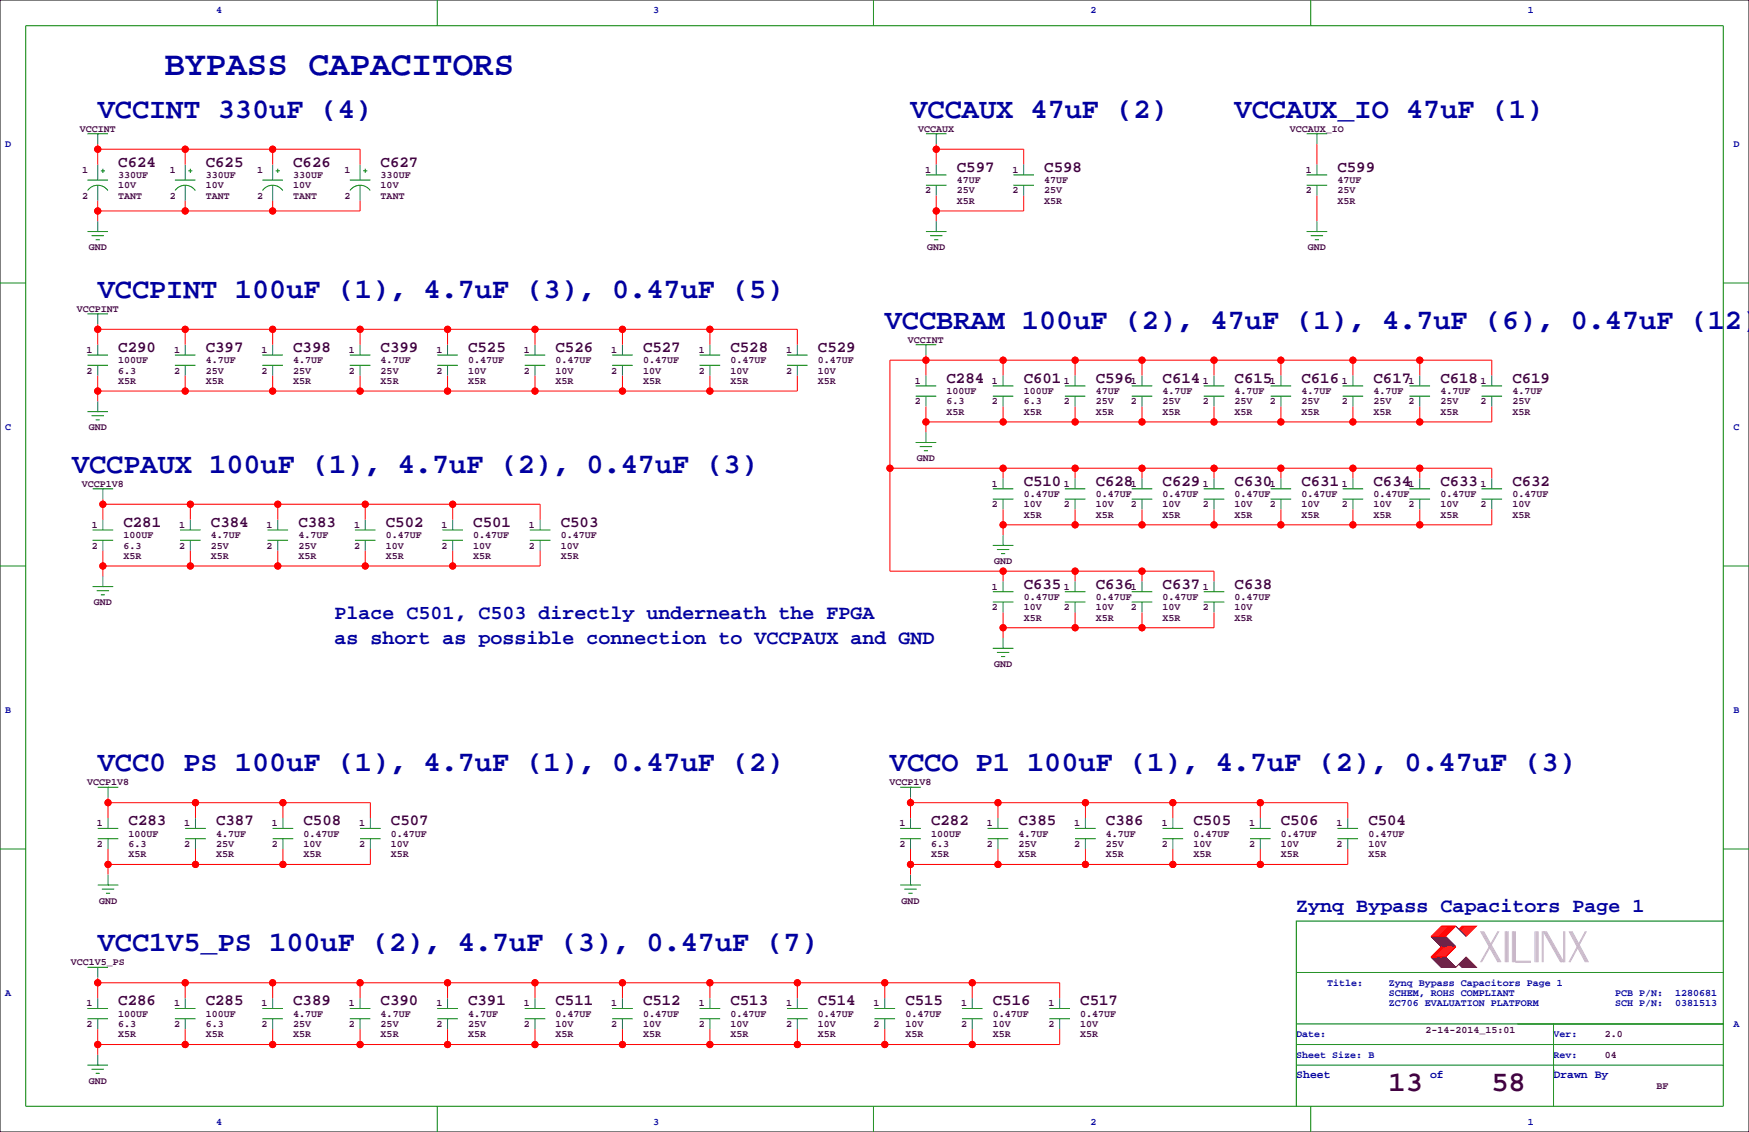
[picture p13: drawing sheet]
<svg xmlns="http://www.w3.org/2000/svg" width="432mm" height="279mm" viewBox="0 0 432 279" stroke-linecap="round" stroke-linejoin="round" font-family="sans-serif">
<defs><g id="words">
<text font-size="8.5" fill="#0000a0" x="40.6" y="18.6">BYPASS CAPACITORS</text>
<g font-size="7.1" fill="#0000a0">
<text x="24.1" y="29">VCCINT 330uF (4)</text>
<text x="224.8" y="29">VCCAUX 47uF (2)</text>
<text x="304.8" y="29">VCCAUX_IO 47uF (1)</text>
<text x="24.1" y="73.5">VCCPINT 100uF (1), 4.7uF (3), 0.47uF (5)</text>
<text x="218.4" y="81.1">VCCBRAM 100uF (2), 47uF (1), 4.7uF (6), 0.47uF (12)</text>
<text x="17.8" y="116.7">VCCPAUX 100uF (1), 4.7uF (2), 0.47uF (3)</text>
<text x="24.1" y="190.3">VCC0 PS 100uF (1), 4.7uF (1), 0.47uF (2)</text>
<text x="219.7" y="190.3">VCCO P1 100uF (1), 4.7uF (2), 0.47uF (3)</text>
<text x="24.1" y="234.8">VCC1V5_PS 100uF (2), 4.7uF (3), 0.47uF (7)</text>
</g>
<g font-size="7.1" fill="#400040">
<text x="342.8" y="269.3">13</text>
<text x="368.2" y="269.3">58</text>
</g>
<g font-size="4.9" fill="#0000a0">
<text x="82.5" y="152.7">Place C501, C503 directly underneath the FPGA</text>
<text x="82.5" y="159">as short as possible connection to VCCPAUX and GND</text>
<text x="320" y="225.1">Zynq Bypass Capacitors Page 1</text>
</g>
<g font-size="3.9" fill="#400040">
<text x="29.2" y="41.1">C624</text>
<text x="50.8" y="41.1">C625</text>
<text x="72.4" y="41.1">C626</text>
<text x="94" y="41.1">C627</text>
<text x="236.2" y="42.4">C597</text>
<text x="257.8" y="42.4">C598</text>
<text x="330.2" y="42.4">C599</text>
<text x="29.2" y="86.8">C290</text>
<text x="50.8" y="86.8">C397</text>
<text x="72.4" y="86.8">C398</text>
<text x="94" y="86.8">C399</text>
<text x="115.6" y="86.8">C525</text>
<text x="137.2" y="86.8">C526</text>
<text x="158.7" y="86.8">C527</text>
<text x="180.3" y="86.8">C528</text>
<text x="201.9" y="86.8">C529</text>
<text x="233.7" y="94.5">C284</text>
<text x="252.7" y="94.5">C601</text>
<text x="270.5" y="94.5">C596</text>
<text x="287" y="94.5">C614</text>
<text x="304.8" y="94.5">C615</text>
<text x="321.3" y="94.5">C616</text>
<text x="339.1" y="94.5">C617</text>
<text x="355.6" y="94.5">C618</text>
<text x="373.4" y="94.5">C619</text>
<text x="252.7" y="119.9">C510</text>
<text x="270.5" y="119.9">C628</text>
<text x="287" y="119.9">C629</text>
<text x="304.8" y="119.9">C630</text>
<text x="321.3" y="119.9">C631</text>
<text x="339.1" y="119.9">C634</text>
<text x="355.6" y="119.9">C633</text>
<text x="373.4" y="119.9">C632</text>
<text x="30.5" y="130">C281</text>
<text x="52.1" y="130">C384</text>
<text x="73.7" y="130">C383</text>
<text x="95.2" y="130">C502</text>
<text x="116.8" y="130">C501</text>
<text x="138.4" y="130">C503</text>
<text x="252.7" y="145.3">C635</text>
<text x="270.5" y="145.3">C636</text>
<text x="287" y="145.3">C637</text>
<text x="304.8" y="145.3">C638</text>
<text x="31.7" y="203.7">C283</text>
<text x="53.3" y="203.7">C387</text>
<text x="74.9" y="203.7">C508</text>
<text x="96.5" y="203.7">C507</text>
<text x="229.9" y="203.7">C282</text>
<text x="251.5" y="203.7">C385</text>
<text x="273.1" y="203.7">C386</text>
<text x="294.6" y="203.7">C505</text>
<text x="316.2" y="203.7">C506</text>
<text x="337.8" y="203.7">C504</text>
<text x="29.2" y="248.1">C286</text>
<text x="50.8" y="248.1">C285</text>
<text x="72.4" y="248.1">C389</text>
<text x="94" y="248.1">C390</text>
<text x="115.6" y="248.1">C391</text>
<text x="137.2" y="248.1">C511</text>
<text x="158.7" y="248.1">C512</text>
<text x="180.3" y="248.1">C513</text>
<text x="201.9" y="248.1">C514</text>
<text x="223.5" y="248.1">C515</text>
<text x="245.1" y="248.1">C516</text>
<text x="266.7" y="248.1">C517</text>
</g>
<g font-size="2.8" fill="#0000a0">
<text x="320" y="266.1">Sheet</text>
<text x="353.1" y="266.1">of</text>
<text x="383.5" y="266.1">Drawn By</text>
</g>
<g font-size="2.5" fill="#0000a0">
<text x="53.3" y="3.3">4</text>
<text x="161.3" y="3.3">3</text>
<text x="269.2" y="3.3">2</text>
<text x="377.2" y="3.3">1</text>
<text x="1.3" y="36.3">D</text>
<text x="428" y="36.3">D</text>
<text x="1.3" y="106.2">C</text>
<text x="428" y="106.2">C</text>
<text x="1.3" y="176">B</text>
<text x="428" y="176">B</text>
<text x="1.3" y="245.9">A</text>
<text x="327.7" y="243.3">Title:</text>
<text x="342.9" y="245.9">SCHEM, ROHS COMPLIANT</text>
<text x="342.9" y="243.3">Zynq Bypass Capacitors Page 1</text>
<text x="398.8" y="245.9">PCB P/N:</text>
<text x="413.6" y="245.9">1280681</text>
<text x="342.9" y="248.4">ZC706 EVALUATION PLATFORM</text>
<text x="398.8" y="248.4">SCH P/N:</text>
<text x="413.6" y="248.4">0381513</text>
<text x="320" y="256">Date:</text>
<text x="383.5" y="256">Ver:</text>
<text x="428" y="253.5">A</text>
<text x="320" y="261.1">Sheet Size: B</text>
<text x="383.5" y="261.1">Rev:</text>
<text x="53.3" y="277.6">4</text>
<text x="161.3" y="277.6">3</text>
<text x="269.2" y="277.6">2</text>
<text x="377.2" y="277.6">1</text>
</g>
<g font-size="2.5" fill="#400040">
<text x="19.7" y="32.5">VCCINT</text>
<text x="226.7" y="32.5">VCCAUX</text>
<text x="318.5" y="32.5">VCCAUX_IO</text>
<text x="20.3" y="42.7">1</text>
<text x="29.2" y="43.9">330UF</text>
<text x="29.2" y="46.5">10V</text>
<text x="41.9" y="42.7">1</text>
<text x="50.8" y="46.5">10V</text>
<text x="50.8" y="43.9">330UF</text>
<text x="63.5" y="42.7">1</text>
<text x="72.4" y="43.9">330UF</text>
<text x="72.4" y="46.5">10V</text>
<text x="85.1" y="42.7">1</text>
<text x="94" y="46.5">10V</text>
<text x="94" y="43.9">330UF</text>
<text x="228.4" y="42.7">1</text>
<text x="228.4" y="47.8">2</text>
<text x="236.2" y="45.2">47UF</text>
<text x="236.2" y="47.8">25V</text>
<text x="250" y="42.7">1</text>
<text x="250" y="47.8">2</text>
<text x="257.8" y="45.2">47UF</text>
<text x="257.8" y="47.8">25V</text>
<text x="322.4" y="42.7">1</text>
<text x="322.4" y="47.8">2</text>
<text x="330.2" y="45.2">47UF</text>
<text x="330.2" y="47.8">25V</text>
<text x="20.3" y="49">2</text>
<text x="29.2" y="49">TANT</text>
<text x="41.9" y="49">2</text>
<text x="50.8" y="49">TANT</text>
<text x="63.5" y="49">2</text>
<text x="72.4" y="49">TANT</text>
<text x="85.1" y="49">2</text>
<text x="94" y="49">TANT</text>
<text x="236.2" y="50.3">X5R</text>
<text x="257.8" y="50.3">X5R</text>
<text x="330.2" y="50.3">X5R</text>
<text x="21.9" y="61.7">GND</text>
<text x="228.9" y="61.7">GND</text>
<text x="322.9" y="61.7">GND</text>
<text x="18.9" y="77">VCCPINT</text>
<text x="21.4" y="87.1">1</text>
<text x="29.2" y="89.7">100UF</text>
<text x="43" y="87.1">1</text>
<text x="50.8" y="89.7">4.7UF</text>
<text x="64.6" y="87.1">1</text>
<text x="72.4" y="89.7">4.7UF</text>
<text x="86.1" y="87.1">1</text>
<text x="94" y="89.7">4.7UF</text>
<text x="107.7" y="87.1">1</text>
<text x="115.6" y="89.7">0.47UF</text>
<text x="129.3" y="87.1">1</text>
<text x="137.2" y="89.7">0.47UF</text>
<text x="150.9" y="87.1">1</text>
<text x="158.7" y="89.7">0.47UF</text>
<text x="172.5" y="87.1">1</text>
<text x="180.3" y="89.7">0.47UF</text>
<text x="194.1" y="87.1">1</text>
<text x="201.9" y="89.7">0.47UF</text>
<text x="224.2" y="84.6">VCCINT</text>
<text x="21.4" y="92.2">2</text>
<text x="29.2" y="92.2">6.3</text>
<text x="29.2" y="94.7">X5R</text>
<text x="43" y="92.2">2</text>
<text x="50.8" y="94.7">X5R</text>
<text x="50.8" y="92.2">25V</text>
<text x="64.6" y="92.2">2</text>
<text x="72.4" y="92.2">25V</text>
<text x="72.4" y="94.7">X5R</text>
<text x="86.1" y="92.2">2</text>
<text x="94" y="94.7">X5R</text>
<text x="94" y="92.2">25V</text>
<text x="107.7" y="92.2">2</text>
<text x="115.6" y="94.7">X5R</text>
<text x="115.6" y="92.2">10V</text>
<text x="129.3" y="92.2">2</text>
<text x="137.2" y="92.2">10V</text>
<text x="137.2" y="94.7">X5R</text>
<text x="150.9" y="92.2">2</text>
<text x="158.7" y="94.7">X5R</text>
<text x="158.7" y="92.2">10V</text>
<text x="172.5" y="92.2">2</text>
<text x="180.3" y="92.2">10V</text>
<text x="180.3" y="94.7">X5R</text>
<text x="194.1" y="92.2">2</text>
<text x="201.9" y="94.7">X5R</text>
<text x="201.9" y="92.2">10V</text>
<text x="225.8" y="94.7">1</text>
<text x="244.9" y="94.7">1</text>
<text x="262.7" y="94.7">1</text>
<text x="279.2" y="94.7">1</text>
<text x="297" y="94.7">1</text>
<text x="313.5" y="94.7">1</text>
<text x="331.3" y="94.7">1</text>
<text x="347.8" y="94.7">1</text>
<text x="365.5" y="94.7">1</text>
<text x="225.8" y="99.8">2</text>
<text x="233.7" y="97.3">100UF</text>
<text x="233.7" y="99.8">6.3</text>
<text x="244.9" y="99.8">2</text>
<text x="252.7" y="99.8">6.3</text>
<text x="252.7" y="97.3">100UF</text>
<text x="262.7" y="99.8">2</text>
<text x="270.5" y="97.3">47UF</text>
<text x="270.5" y="99.8">25V</text>
<text x="279.2" y="99.8">2</text>
<text x="287" y="97.3">4.7UF</text>
<text x="287" y="99.8">25V</text>
<text x="297" y="99.8">2</text>
<text x="304.8" y="99.8">25V</text>
<text x="304.8" y="97.3">4.7UF</text>
<text x="313.5" y="99.8">2</text>
<text x="321.3" y="99.8">25V</text>
<text x="321.3" y="97.3">4.7UF</text>
<text x="331.3" y="99.8">2</text>
<text x="339.1" y="97.3">4.7UF</text>
<text x="339.1" y="99.8">25V</text>
<text x="347.8" y="99.8">2</text>
<text x="355.6" y="97.3">4.7UF</text>
<text x="355.6" y="99.8">25V</text>
<text x="365.5" y="99.8">2</text>
<text x="373.4" y="99.8">25V</text>
<text x="373.4" y="97.3">4.7UF</text>
<text x="21.9" y="106.2">GND</text>
<text x="233.7" y="102.4">X5R</text>
<text x="252.7" y="102.4">X5R</text>
<text x="270.5" y="102.4">X5R</text>
<text x="287" y="102.4">X5R</text>
<text x="304.8" y="102.4">X5R</text>
<text x="321.3" y="102.4">X5R</text>
<text x="339.1" y="102.4">X5R</text>
<text x="355.6" y="102.4">X5R</text>
<text x="373.4" y="102.4">X5R</text>
<text x="226.4" y="113.8">GND</text>
<text x="20.2" y="120.1">VCCP1V8</text>
<text x="244.9" y="120.1">1</text>
<text x="244.9" y="125.2">2</text>
<text x="252.7" y="122.7">0.47UF</text>
<text x="252.7" y="125.2">10V</text>
<text x="262.7" y="125.2">2</text>
<text x="262.7" y="120.1">1</text>
<text x="270.5" y="125.2">10V</text>
<text x="270.5" y="122.7">0.47UF</text>
<text x="279.2" y="120.1">1</text>
<text x="279.2" y="125.2">2</text>
<text x="287" y="122.7">0.47UF</text>
<text x="287" y="125.2">10V</text>
<text x="297" y="125.2">2</text>
<text x="297" y="120.1">1</text>
<text x="304.8" y="125.2">10V</text>
<text x="304.8" y="122.7">0.47UF</text>
<text x="313.5" y="125.2">2</text>
<text x="313.5" y="120.1">1</text>
<text x="321.3" y="125.2">10V</text>
<text x="321.3" y="122.7">0.47UF</text>
<text x="331.3" y="120.1">1</text>
<text x="331.3" y="125.2">2</text>
<text x="339.1" y="122.7">0.47UF</text>
<text x="339.1" y="125.2">10V</text>
<text x="347.8" y="125.2">2</text>
<text x="347.8" y="120.1">1</text>
<text x="355.6" y="125.2">10V</text>
<text x="355.6" y="122.7">0.47UF</text>
<text x="365.5" y="120.1">1</text>
<text x="365.5" y="125.2">2</text>
<text x="373.4" y="122.7">0.47UF</text>
<text x="373.4" y="125.2">10V</text>
<text x="22.6" y="130.3">1</text>
<text x="44.2" y="130.3">1</text>
<text x="65.8" y="130.3">1</text>
<text x="87.4" y="130.3">1</text>
<text x="109" y="130.3">1</text>
<text x="130.6" y="130.3">1</text>
<text x="252.7" y="127.8">X5R</text>
<text x="270.5" y="127.8">X5R</text>
<text x="287" y="127.8">X5R</text>
<text x="304.8" y="127.8">X5R</text>
<text x="321.3" y="127.8">X5R</text>
<text x="339.1" y="127.8">X5R</text>
<text x="355.6" y="127.8">X5R</text>
<text x="373.4" y="127.8">X5R</text>
<text x="22.6" y="135.4">2</text>
<text x="30.5" y="137.9">X5R</text>
<text x="30.5" y="135.4">6.3</text>
<text x="30.5" y="132.8">100UF</text>
<text x="44.2" y="135.4">2</text>
<text x="52.1" y="132.8">4.7UF</text>
<text x="52.1" y="135.4">25V</text>
<text x="52.1" y="137.9">X5R</text>
<text x="65.8" y="135.4">2</text>
<text x="73.7" y="137.9">X5R</text>
<text x="73.7" y="135.4">25V</text>
<text x="73.7" y="132.8">4.7UF</text>
<text x="87.4" y="135.4">2</text>
<text x="95.2" y="132.8">0.47UF</text>
<text x="95.2" y="135.4">10V</text>
<text x="95.2" y="137.9">X5R</text>
<text x="109" y="135.4">2</text>
<text x="116.8" y="137.9">X5R</text>
<text x="116.8" y="135.4">10V</text>
<text x="116.8" y="132.8">0.47UF</text>
<text x="130.6" y="135.4">2</text>
<text x="138.4" y="132.8">0.47UF</text>
<text x="138.4" y="135.4">10V</text>
<text x="138.4" y="137.9">X5R</text>
<text x="245.4" y="139.2">GND</text>
<text x="23.2" y="149.4">GND</text>
<text x="244.9" y="145.5">1</text>
<text x="252.7" y="148.1">0.47UF</text>
<text x="262.7" y="145.5">1</text>
<text x="270.5" y="148.1">0.47UF</text>
<text x="279.2" y="145.5">1</text>
<text x="287" y="148.1">0.47UF</text>
<text x="297" y="145.5">1</text>
<text x="304.8" y="148.1">0.47UF</text>
<text x="244.9" y="150.6">2</text>
<text x="252.7" y="150.6">10V</text>
<text x="252.7" y="153.2">X5R</text>
<text x="262.7" y="150.6">2</text>
<text x="270.5" y="153.2">X5R</text>
<text x="270.5" y="150.6">10V</text>
<text x="279.2" y="150.6">2</text>
<text x="287" y="150.6">10V</text>
<text x="287" y="153.2">X5R</text>
<text x="297" y="150.6">2</text>
<text x="304.8" y="153.2">X5R</text>
<text x="304.8" y="150.6">10V</text>
<text x="245.4" y="164.6">GND</text>
<text x="21.5" y="193.8">VCCP1V8</text>
<text x="219.6" y="193.8">VCCP1V8</text>
<text x="23.9" y="204">1</text>
<text x="45.5" y="204">1</text>
<text x="67.1" y="204">1</text>
<text x="88.7" y="204">1</text>
<text x="222" y="204">1</text>
<text x="243.6" y="204">1</text>
<text x="265.2" y="204">1</text>
<text x="286.8" y="204">1</text>
<text x="308.4" y="204">1</text>
<text x="330" y="204">1</text>
<text x="23.9" y="209">2</text>
<text x="31.7" y="209">6.3</text>
<text x="31.7" y="206.5">100UF</text>
<text x="45.5" y="209">2</text>
<text x="53.3" y="206.5">4.7UF</text>
<text x="53.3" y="209">25V</text>
<text x="67.1" y="209">2</text>
<text x="74.9" y="206.5">0.47UF</text>
<text x="74.9" y="209">10V</text>
<text x="88.7" y="209">2</text>
<text x="96.5" y="209">10V</text>
<text x="96.5" y="206.5">0.47UF</text>
<text x="222" y="209">2</text>
<text x="229.9" y="206.5">100UF</text>
<text x="229.9" y="209">6.3</text>
<text x="243.6" y="209">2</text>
<text x="251.5" y="209">25V</text>
<text x="251.5" y="206.5">4.7UF</text>
<text x="265.2" y="209">2</text>
<text x="273.1" y="206.5">4.7UF</text>
<text x="273.1" y="209">25V</text>
<text x="286.8" y="209">2</text>
<text x="294.6" y="209">10V</text>
<text x="294.6" y="206.5">0.47UF</text>
<text x="308.4" y="209">2</text>
<text x="316.2" y="206.5">0.47UF</text>
<text x="316.2" y="209">10V</text>
<text x="330" y="209">2</text>
<text x="337.8" y="209">10V</text>
<text x="337.8" y="206.5">0.47UF</text>
<text x="31.7" y="211.6">X5R</text>
<text x="53.3" y="211.6">X5R</text>
<text x="74.9" y="211.6">X5R</text>
<text x="96.5" y="211.6">X5R</text>
<text x="229.9" y="211.6">X5R</text>
<text x="251.5" y="211.6">X5R</text>
<text x="273.1" y="211.6">X5R</text>
<text x="294.6" y="211.6">X5R</text>
<text x="316.2" y="211.6">X5R</text>
<text x="337.8" y="211.6">X5R</text>
<text x="24.4" y="223">GND</text>
<text x="222.6" y="223">GND</text>
<text x="17.5" y="238.3">VCC1V5_PS</text>
<text x="21.4" y="248.4">1</text>
<text x="29.2" y="251">100UF</text>
<text x="43" y="248.4">1</text>
<text x="50.8" y="251">100UF</text>
<text x="64.6" y="248.4">1</text>
<text x="72.4" y="251">4.7UF</text>
<text x="86.1" y="248.4">1</text>
<text x="94" y="251">4.7UF</text>
<text x="107.7" y="248.4">1</text>
<text x="115.6" y="251">4.7UF</text>
<text x="129.3" y="248.4">1</text>
<text x="137.2" y="251">0.47UF</text>
<text x="150.9" y="248.4">1</text>
<text x="158.7" y="251">0.47UF</text>
<text x="172.5" y="248.4">1</text>
<text x="180.3" y="251">0.47UF</text>
<text x="194.1" y="248.4">1</text>
<text x="201.9" y="251">0.47UF</text>
<text x="215.7" y="248.4">1</text>
<text x="223.5" y="251">0.47UF</text>
<text x="237.3" y="248.4">1</text>
<text x="245.1" y="251">0.47UF</text>
<text x="258.9" y="248.4">1</text>
<text x="266.7" y="251">0.47UF</text>
<text x="21.4" y="253.5">2</text>
<text x="29.2" y="256">X5R</text>
<text x="29.2" y="253.5">6.3</text>
<text x="43" y="253.5">2</text>
<text x="50.8" y="253.5">6.3</text>
<text x="50.8" y="256">X5R</text>
<text x="64.6" y="253.5">2</text>
<text x="72.4" y="253.5">25V</text>
<text x="72.4" y="256">X5R</text>
<text x="86.1" y="253.5">2</text>
<text x="94" y="256">X5R</text>
<text x="94" y="253.5">25V</text>
<text x="107.7" y="253.5">2</text>
<text x="115.6" y="253.5">25V</text>
<text x="115.6" y="256">X5R</text>
<text x="129.3" y="253.5">2</text>
<text x="137.2" y="253.5">10V</text>
<text x="137.2" y="256">X5R</text>
<text x="150.9" y="253.5">2</text>
<text x="158.7" y="256">X5R</text>
<text x="158.7" y="253.5">10V</text>
<text x="172.5" y="253.5">2</text>
<text x="180.3" y="253.5">10V</text>
<text x="180.3" y="256">X5R</text>
<text x="194.1" y="253.5">2</text>
<text x="201.9" y="256">X5R</text>
<text x="201.9" y="253.5">10V</text>
<text x="215.7" y="253.5">2</text>
<text x="223.5" y="253.5">10V</text>
<text x="223.5" y="256">X5R</text>
<text x="237.3" y="253.5">2</text>
<text x="245.1" y="256">X5R</text>
<text x="245.1" y="253.5">10V</text>
<text x="258.9" y="253.5">2</text>
<text x="266.7" y="253.5">10V</text>
<text x="266.7" y="256">X5R</text>
<text x="351.9" y="255">2-14-2014_15:01</text>
<text x="396.2" y="256">2.0</text>
<text x="396.2" y="261.1">04</text>
<text x="21.9" y="267.5">GND</text>
<text x="408.9" y="268.7">BF</text>
</g>
</g></defs>
<path d="M0 0h431.8v279.4h-431.8z" fill="none" stroke="#000" stroke-width=".25"/>
<g fill="none" stroke="#f00" stroke-width=".25">
<path d="M24.1 36.8h64.8v3.8M24.1 35.6v5M45.7 36.8v3.8M67.3 36.8v3.8M231.1 36.8h21.6v3.8M231.1 35.6v5M325.1 35.6v5M24.1 49.5v5.1M45.7 49.5v2.6M67.3 49.5v2.6M88.9 49.5v2.6h-64.8M231.1 48.3v6.3"/>
<path d="M252.7 48.3v3.8h-21.6M325.1 48.3v6.3M24.1 81.3h172.7v3.8M24.1 80v5.1M24.1 92.7v6.4M45.7 81.3v3.8M45.7 92.7v3.8M67.3 81.3v3.8M67.3 92.7v3.8M88.9 81.3v3.8M88.9 92.7v3.8M110.5 81.3v3.8"/>
<path d="M110.5 92.7v3.8M132.1 81.3v3.8M132.1 92.7v3.8M153.7 81.3v3.8M153.7 92.7v3.8M175.3 81.3v3.8M175.3 92.7v3.8M196.8 92.7v3.8h-172.7M228.6 87.6v5.1M247.6 88.9v3.8M265.4 88.9v3.8M281.9 88.9v3.8"/>
<path d="M299.7 88.9v3.8M316.2 88.9v3.8M334 88.9v3.8M350.5 88.9v3.8M368.3 92.7v-3.8h-148.6v52.1h80v2.5M219.7 115.6h148.6v2.5M228.6 100.3v6.4M247.6 100.3v3.8M247.6 115.6v2.5M265.4 100.3v3.8M265.4 115.6v2.5M281.9 100.3v3.8"/>
<path d="M281.9 115.6v2.5M299.7 100.3v3.8M299.7 115.6v2.5M316.2 100.3v3.8M316.2 115.6v2.5M334 100.3v3.8M334 115.6v2.5M350.5 100.3v3.8M350.5 115.6v2.5M368.3 100.3v3.8h-139.7M25.4 123.2v5.1M25.4 135.9v6.3"/>
<path d="M25.4 124.5h107.9v3.8M47 124.5v3.8M47 135.9v3.8M68.6 124.5v3.8M68.6 135.9v3.8M90.2 124.5v3.8M90.2 135.9v3.8M111.8 124.5v3.8M111.8 135.9v3.8M133.3 135.9v3.8h-107.9M247.6 125.7v6.4M265.4 125.7v3.8"/>
<path d="M281.9 125.7v3.8M299.7 125.7v3.8M316.2 125.7v3.8M334 125.7v3.8M350.5 125.7v3.8M368.3 125.7v3.8h-120.7M247.6 141v2.5M247.6 151.1v6.4M265.4 141v2.5M265.4 151.1v3.8M281.9 141v2.5M281.9 151.1v3.8"/>
<path d="M299.7 151.1v3.8h-52.1M26.7 198.1h64.7v3.8M26.7 196.8v5.1M48.3 198.1v3.8M69.8 198.1v3.8M224.8 198.1h107.9v3.8M224.8 196.8v5.1M246.4 198.1v3.8M268 198.1v3.8M289.6 198.1v3.8M311.1 198.1v3.8M26.7 209.5v6.4"/>
<path d="M48.3 209.5v3.9M69.8 209.5v3.9M91.4 209.5v3.9h-64.7M224.8 209.5v6.4M246.4 209.5v3.9M268 209.5v3.9M289.6 209.5v3.9M311.1 209.5v3.9M332.7 209.5v3.9h-107.9M355.9 233.7l-2.6 2.5h3.6l2.5-2.5M355.9 228.6h3.5l-2.5 2.5h-3.6zM356.1 233.7l-2.5 2.5"/>
<path d="M356.1 228.6l-2.5 2.5M356.4 233.7l-2.6 2.5M356.4 228.6l-2.6 2.5M356.6 233.7l-2.5 2.5M356.6 228.6l-2.5 2.5M356.9 233.7l-2.6 2.5M356.9 228.6l-2.6 2.5M357.1 233.7l-2.5 2.5M357.1 228.6l-2.5 2.5M357.4 233.7l-2.6 2.5M357.4 228.6l-2.6 2.5M357.6 233.7l-2.5 2.5"/>
<path d="M357.6 228.6l-2.5 2.5M357.9 233.7l-2.6 2.5M357.9 228.6l-2.6 2.5M358.1 233.7l-2.5 2.5M358.1 228.6l-2.5 2.5M358.4 233.7l-2.5 2.5M358.4 228.6l-2.5 2.5M358.6 233.7l-2.5 2.5M358.6 228.6l-2.5 2.5M358.9 233.7l-2.5 2.5M358.9 228.6l-2.5 2.5M359.2 233.7l-2.6 2.5"/>
<path d="M359.2 228.6l-2.6 2.5M360.2 229.4l.7-.8h3.6l-2.6 2.5M361.2 228.6l-.8 .8M361.4 228.6l-1 1M361.7 228.6l-1 1M361.9 228.6l-1.2 1.3M362.2 228.6l-1.3 1.3M362.5 228.6l-1.6 1.5M362.7 228.6l-1.5 1.5M363 228.6l-1.8 1.8M363.2 228.6l-1.8 1.8M363.5 228.6l-2.1 2"/>
<path d="M363.7 228.6l-2 2M364 228.6l-2.3 2.3M364.2 228.6l-2.3 2.3M24.1 241.3v5.1M24.1 254v6.3M24.1 242.6h237.5v3.8M45.7 242.6v3.8M45.7 254v3.8M67.3 242.6v3.8M67.3 254v3.8M88.9 242.6v3.8M88.9 254v3.8"/>
<path d="M110.5 242.6v3.8M110.5 254v3.8M132.1 242.6v3.8M132.1 254v3.8M153.7 242.6v3.8M153.7 254v3.8M175.3 242.6v3.8M175.3 254v3.8M196.8 242.6v3.8M196.8 254v3.8M218.4 242.6v3.8M218.4 254v3.8"/>
<path d="M240 242.6v3.8M240 254v3.8M261.6 254v3.8h-237.5"/>
<circle cx="24.1" cy="36.8" r=".76"/>
<circle cx="45.7" cy="36.8" r=".76"/>
<circle cx="67.3" cy="36.8" r=".76"/>
<circle cx="231.1" cy="36.8" r=".76"/>
<circle cx="24.1" cy="52.1" r=".76"/>
<circle cx="45.7" cy="52.1" r=".76"/>
<circle cx="67.3" cy="52.1" r=".76"/>
<circle cx="231.1" cy="52.1" r=".76"/>
<circle cx="24.1" cy="81.3" r=".76"/>
<circle cx="24.1" cy="96.5" r=".76"/>
<circle cx="45.7" cy="81.3" r=".76"/>
<circle cx="45.7" cy="96.5" r=".76"/>
<circle cx="67.3" cy="81.3" r=".76"/>
<circle cx="67.3" cy="96.5" r=".76"/>
<circle cx="88.9" cy="81.3" r=".76"/>
<circle cx="88.9" cy="96.5" r=".76"/>
<circle cx="110.5" cy="81.3" r=".76"/>
<circle cx="110.5" cy="96.5" r=".76"/>
<circle cx="132.1" cy="81.3" r=".76"/>
<circle cx="132.1" cy="96.5" r=".76"/>
<circle cx="153.7" cy="81.3" r=".76"/>
<circle cx="153.7" cy="96.5" r=".76"/>
<circle cx="175.3" cy="81.3" r=".76"/>
<circle cx="175.3" cy="96.5" r=".76"/>
<circle cx="228.6" cy="88.9" r=".76"/>
<circle cx="247.7" cy="88.9" r=".76"/>
<circle cx="265.4" cy="88.9" r=".76"/>
<circle cx="281.9" cy="88.9" r=".76"/>
<circle cx="299.7" cy="88.9" r=".76"/>
<circle cx="316.2" cy="88.9" r=".76"/>
<circle cx="334" cy="88.9" r=".76"/>
<circle cx="350.5" cy="88.9" r=".76"/>
<circle cx="219.7" cy="115.6" r=".76"/>
<circle cx="228.6" cy="104.1" r=".76"/>
<circle cx="247.7" cy="115.6" r=".76"/>
<circle cx="247.7" cy="104.1" r=".76"/>
<circle cx="265.4" cy="115.6" r=".76"/>
<circle cx="265.4" cy="104.1" r=".76"/>
<circle cx="281.9" cy="115.6" r=".76"/>
<circle cx="281.9" cy="104.1" r=".76"/>
<circle cx="299.7" cy="115.6" r=".76"/>
<circle cx="299.7" cy="104.1" r=".76"/>
<circle cx="316.2" cy="115.6" r=".76"/>
<circle cx="316.2" cy="104.1" r=".76"/>
<circle cx="334" cy="115.6" r=".76"/>
<circle cx="334" cy="104.1" r=".76"/>
<circle cx="350.5" cy="115.6" r=".76"/>
<circle cx="350.5" cy="104.1" r=".76"/>
<circle cx="25.4" cy="139.7" r=".76"/>
<circle cx="25.4" cy="124.5" r=".76"/>
<circle cx="47" cy="139.7" r=".76"/>
<circle cx="47" cy="124.5" r=".76"/>
<circle cx="68.6" cy="139.7" r=".76"/>
<circle cx="68.6" cy="124.5" r=".76"/>
<circle cx="90.2" cy="139.7" r=".76"/>
<circle cx="90.2" cy="124.5" r=".76"/>
<circle cx="111.8" cy="139.7" r=".76"/>
<circle cx="111.8" cy="124.5" r=".76"/>
<circle cx="247.7" cy="129.5" r=".76"/>
<circle cx="265.4" cy="129.5" r=".76"/>
<circle cx="281.9" cy="129.5" r=".76"/>
<circle cx="299.7" cy="129.5" r=".76"/>
<circle cx="316.2" cy="129.5" r=".76"/>
<circle cx="334" cy="129.5" r=".76"/>
<circle cx="350.5" cy="129.5" r=".76"/>
<circle cx="247.7" cy="141" r=".76"/>
<circle cx="247.7" cy="154.9" r=".76"/>
<circle cx="265.4" cy="141" r=".76"/>
<circle cx="265.4" cy="154.9" r=".76"/>
<circle cx="281.9" cy="141" r=".76"/>
<circle cx="281.9" cy="154.9" r=".76"/>
<circle cx="26.7" cy="198.1" r=".76"/>
<circle cx="48.3" cy="198.1" r=".76"/>
<circle cx="69.9" cy="198.1" r=".76"/>
<circle cx="224.8" cy="198.1" r=".76"/>
<circle cx="246.4" cy="198.1" r=".76"/>
<circle cx="268" cy="198.1" r=".76"/>
<circle cx="289.6" cy="198.1" r=".76"/>
<circle cx="311.2" cy="198.1" r=".76"/>
<circle cx="26.7" cy="213.4" r=".76"/>
<circle cx="48.3" cy="213.4" r=".76"/>
<circle cx="69.9" cy="213.4" r=".76"/>
<circle cx="224.8" cy="213.4" r=".76"/>
<circle cx="246.4" cy="213.4" r=".76"/>
<circle cx="268" cy="213.4" r=".76"/>
<circle cx="289.6" cy="213.4" r=".76"/>
<circle cx="311.2" cy="213.4" r=".76"/>
<circle cx="24.1" cy="257.8" r=".76"/>
<circle cx="24.1" cy="242.6" r=".76"/>
<circle cx="45.7" cy="257.8" r=".76"/>
<circle cx="45.7" cy="242.6" r=".76"/>
<circle cx="67.3" cy="257.8" r=".76"/>
<circle cx="67.3" cy="242.6" r=".76"/>
<circle cx="88.9" cy="257.8" r=".76"/>
<circle cx="88.9" cy="242.6" r=".76"/>
<circle cx="110.5" cy="257.8" r=".76"/>
<circle cx="110.5" cy="242.6" r=".76"/>
<circle cx="132.1" cy="257.8" r=".76"/>
<circle cx="132.1" cy="242.6" r=".76"/>
<circle cx="153.7" cy="257.8" r=".76"/>
<circle cx="153.7" cy="242.6" r=".76"/>
<circle cx="175.3" cy="257.8" r=".76"/>
<circle cx="175.3" cy="242.6" r=".76"/>
<circle cx="196.9" cy="257.8" r=".76"/>
<circle cx="196.9" cy="242.6" r=".76"/>
<circle cx="218.4" cy="257.8" r=".76"/>
<circle cx="218.4" cy="242.6" r=".76"/>
<circle cx="240" cy="257.8" r=".76"/>
<circle cx="240" cy="242.6" r=".76"/>
</g>
<g fill="none" stroke="#008080" stroke-width=".25">
<path d="M24.1 33v2.6M231.1 33v2.6M325.1 33v2.6M24.1 40.6v3.8M24.1 45.7v3.8M24.1 54.6v2.6M45.7 40.6v3.8M45.7 45.7v3.8M67.3 40.6v3.8M67.3 45.7v3.8M88.9 40.6v3.8M88.9 45.7v3.8"/>
<path d="M231.1 40.6v2.6M231.1 45.7v2.6M231.1 54.6v2.6M252.7 40.6v2.6M252.7 45.7v2.6M325.1 40.6v2.6M325.1 45.7v2.6M325.1 54.6v2.6M24.1 77.5v2.5M24.1 85.1v2.5M24.1 90.2v2.5M24.1 99.1v2.5"/>
<path d="M45.7 85.1v2.5M45.7 90.2v2.5M67.3 85.1v2.5M67.3 90.2v2.5M88.9 85.1v2.5M88.9 90.2v2.5M110.5 85.1v2.5M110.5 90.2v2.5M132.1 85.1v2.5M132.1 90.2v2.5M153.7 85.1v2.5M153.7 90.2v2.5"/>
<path d="M175.3 85.1v2.5M175.3 90.2v2.5M196.8 85.1v2.5M196.8 90.2v2.5M228.6 85.1v2.5M228.6 92.7v2.5M228.6 97.8v2.5M247.6 92.7v2.5M247.6 97.8v2.5M265.4 92.7v2.5M265.4 97.8v2.5M281.9 92.7v2.5"/>
<path d="M281.9 97.8v2.5M299.7 92.7v2.5M299.7 97.8v2.5M316.2 92.7v2.5M316.2 97.8v2.5M334 92.7v2.5M334 97.8v2.5M350.5 92.7v2.5M350.5 97.8v2.5M368.3 92.7v2.5M368.3 97.8v2.5M228.6 106.7v2.5"/>
<path d="M247.6 118.1v2.6M265.4 118.1v2.6M281.9 118.1v2.6M299.7 118.1v2.6M316.2 118.1v2.6M334 118.1v2.6M350.5 118.1v2.6M368.3 118.1v2.6M25.4 120.7v2.5M25.4 128.3v2.5M25.4 133.3v2.6M47 128.3v2.5"/>
<path d="M47 133.3v2.6M68.6 128.3v2.5M68.6 133.3v2.6M90.2 128.3v2.5M90.2 133.3v2.6M111.8 128.3v2.5M111.8 133.3v2.6M133.3 128.3v2.5M133.3 133.3v2.6M247.6 123.2v2.5M247.6 132.1v2.5M265.4 123.2v2.5"/>
<path d="M281.9 123.2v2.5M299.7 123.2v2.5M316.2 123.2v2.5M334 123.2v2.5M350.5 123.2v2.5M368.3 123.2v2.5M25.4 142.2v2.6M247.6 143.5v2.5M247.6 148.6v2.5M247.6 157.5v2.5M265.4 143.5v2.5M265.4 148.6v2.5"/>
<path d="M281.9 143.5v2.5M281.9 148.6v2.5M299.7 143.5v2.5M299.7 148.6v2.5M26.7 194.3v2.5M224.8 194.3v2.5M26.7 201.9v2.6M26.7 207v2.5M26.7 215.9v2.5M48.3 201.9v2.6M48.3 207v2.5M69.8 201.9v2.6"/>
<path d="M69.8 207v2.5M91.4 201.9v2.6M91.4 207v2.5M224.8 201.9v2.6M224.8 207v2.5M224.8 215.9v2.5M246.4 201.9v2.6M246.4 207v2.5M268 201.9v2.6M268 207v2.5M289.6 201.9v2.6M289.6 207v2.5"/>
<path d="M311.1 201.9v2.6M311.1 207v2.5M332.7 201.9v2.6M332.7 207v2.5M24.1 238.8v2.5M24.1 246.4v2.5M24.1 251.5v2.5M45.7 246.4v2.5M45.7 251.5v2.5M67.3 246.4v2.5M67.3 251.5v2.5M88.9 246.4v2.5"/>
<path d="M88.9 251.5v2.5M110.5 246.4v2.5M110.5 251.5v2.5M132.1 246.4v2.5M132.1 251.5v2.5M153.7 246.4v2.5M153.7 251.5v2.5M175.3 246.4v2.5M175.3 251.5v2.5M196.8 246.4v2.5M196.8 251.5v2.5M218.4 246.4v2.5"/>
<path d="M218.4 251.5v2.5M240 246.4v2.5M240 251.5v2.5M261.6 246.4v2.5M261.6 251.5v2.5M24.1 260.3v2.6"/>
</g>
<g fill="none" stroke="#008000" stroke-width=".25">
<path d="M6.3 6.4h419.1v266.6h-419.1zM107.9 0v6.4M215.6 0v6.4M323.6 0v6.4M21.6 33h5.1M24.1 33h.1M228.6 33h5.1M231.1 33h.1M322.6 33h5.1M325.1 33h.1M21.6 44.4h5.1M21.6 57.2h5.1"/>
<path d="M21.6 47a3 3 0 0 1 5 0M22.6 58.2h3.1M23.6 59.2h1M24.1 57.2h.1M24.9 42.2h1M25.4 41.7v1M43.2 44.4h5.1M43.2 47a3 3 0 0 1 5 0M46.5 42.2h1M47 41.7v1M64.8 44.4h5M64.8 47a3 3 0 0 1 5 0"/>
<path d="M68.1 42.2h1M68.6 41.7v1M86.4 44.4h5M86.4 47a3 3 0 0 1 5 0M89.7 42.2h1M90.2 41.7v1M228.6 57.2h5.1M228.6 45.7h5.1M228.6 43.2h5.1M229.6 58.2h3.1M230.6 59.2h1M231.1 57.2h.1"/>
<path d="M250.2 45.7h5.1M250.2 43.2h5.1M322.6 57.2h5.1M322.6 45.7h5.1M322.6 43.2h5.1M323.6 58.2h3M324.6 59.2h1M325.1 57.2h.1M0 69.8h6.3M21.6 77.5h5.1M24.1 77.5h.1M425.4 69.8h6.4"/>
<path d="M21.6 90.2h5.1M21.6 87.6h5.1M43.2 90.2h5.1M43.2 87.6h5.1M64.8 90.2h5M64.8 87.6h5M86.4 90.2h5M86.4 87.6h5M107.9 90.2h5.1M107.9 87.6h5.1M129.5 90.2h5.1M129.5 87.6h5.1"/>
<path d="M151.1 90.2h5.1M151.1 87.6h5.1M172.7 90.2h5.1M172.7 87.6h5.1M194.3 90.2h5.1M194.3 87.6h5.1M226.1 97.8h5M226.1 95.2h5M226.1 85.1h5M228.6 85.1h.1M245.1 97.8h5.1M245.1 95.2h5.1"/>
<path d="M262.9 97.8h5.1M262.9 95.2h5.1M279.4 97.8h5.1M279.4 95.2h5.1M297.2 97.8h5.1M297.2 95.2h5.1M313.7 97.8h5.1M313.7 95.2h5.1M331.5 97.8h5M331.5 95.2h5M348 97.8h5.1M348 95.2h5.1"/>
<path d="M365.8 97.8h5M365.8 95.2h5M21.6 101.6h5.1M22.6 102.6h3.1M23.6 103.6h1M24.1 101.6h.1M226.1 109.2h5M227.1 110.2h3M228.1 111.3h1M228.6 109.2h.1M0 139.7h6.3M22.9 120.7h5"/>
<path d="M22.9 133.3h5M22.9 130.8h5M25.4 120.7h.1M44.4 133.3h5.1M44.4 130.8h5.1M66 133.3h5.1M66 130.8h5.1M87.6 133.3h5.1M87.6 130.8h5.1M109.2 133.3h5.1M109.2 130.8h5.1M130.8 133.3h5.1"/>
<path d="M130.8 130.8h5.1M245.1 123.2h5.1M245.1 120.7h5.1M245.1 134.6h5.1M246.1 135.6h3.1M247.1 136.7h1.1M247.6 134.6h.1M262.9 123.2h5.1M262.9 120.7h5.1M279.4 123.2h5.1M279.4 120.7h5.1M297.2 123.2h5.1"/>
<path d="M297.2 120.7h5.1M313.7 123.2h5.1M313.7 120.7h5.1M331.5 123.2h5M331.5 120.7h5M348 123.2h5.1M348 120.7h5.1M365.8 123.2h5M365.8 120.7h5M425.4 139.7h6.4M22.9 144.8h5M23.9 145.8h3"/>
<path d="M24.9 146.8h1M25.4 144.8h.1M245.1 148.6h5.1M245.1 146h5.1M262.9 148.6h5.1M262.9 146h5.1M279.4 148.6h5.1M279.4 146h5.1M297.2 148.6h5.1M297.2 146h5.1M245.1 160h5.1M246.1 161h3.1"/>
<path d="M247.1 162.1h1.1M247.6 160h.1M24.1 194.3h5.1M26.7 194.3h.1M222.2 194.3h5.1M224.8 194.3h.1M0 209.5h6.3M24.1 218.4h5.1M24.1 207h5.1M24.1 204.5h5.1M25.1 219.5h3.1M26.7 218.4h.1"/>
<path d="M45.7 207h5.1M45.7 204.5h5.1M67.3 207h5.1M67.3 204.5h5.1M88.9 207h5.1M88.9 204.5h5.1M222.2 218.4h5.1M222.2 207h5.1M222.2 204.5h5.1M223.3 219.5h3M224.8 218.4h.1M243.8 207h5.1"/>
<path d="M243.8 204.5h5.1M265.4 207h5.1M265.4 204.5h5.1M287 207h5.1M287 204.5h5.1M308.6 207h5.1M308.6 204.5h5.1M330.2 207h5.1M330.2 204.5h5.1M425.4 209.5h6.4M21.6 238.8h5.1M24.1 238.8h.1"/>
<path d="M26.2 220.5h1M224.3 220.5h1M425.4 227.3h-105.4v35.6M21.6 251.5h5.1M21.6 248.9h5.1M43.2 251.5h5.1M43.2 248.9h5.1M64.8 251.5h5M64.8 248.9h5M86.4 251.5h5M86.4 248.9h5M107.9 251.5h5.1"/>
<path d="M107.9 248.9h5.1M129.5 251.5h5.1M129.5 248.9h5.1M151.1 251.5h5.1M151.1 248.9h5.1M172.7 251.5h5.1M172.7 248.9h5.1M194.3 251.5h5.1M194.3 248.9h5.1M215.9 251.5h5.1M215.9 248.9h5.1M237.5 251.5h5.1"/>
<path d="M237.5 248.9h5.1M259.1 251.5h5.1M259.1 248.9h5.1M320 257.8h105.4M320 252.7h105.4M320 240h105.4M383.5 252.7v20.3M21.6 262.9h5.1M22.6 263.9h3.1M23.6 264.9h1M24.1 262.9h.1M107.9 273v6.4"/>
<path d="M215.6 273v6.4M320 262.9h105.4M320 262.9v10.1M323.6 273v6.4M383.5 264.2h.1"/>
</g>
<g fill="#f00" stroke="#f00" stroke-width=".25">
<circle cx="247.7" cy="154.9" r=".76"/>
<circle cx="265.4" cy="154.9" r=".76"/>
<circle cx="281.9" cy="154.9" r=".76"/>
<circle cx="350.5" cy="115.6" r=".76"/>
<circle cx="334" cy="115.6" r=".76"/>
<circle cx="316.2" cy="115.6" r=".76"/>
<circle cx="299.7" cy="115.6" r=".76"/>
<circle cx="281.9" cy="115.6" r=".76"/>
<circle cx="265.4" cy="115.6" r=".76"/>
<circle cx="281.9" cy="141" r=".76"/>
<circle cx="265.4" cy="141" r=".76"/>
<circle cx="219.7" cy="115.6" r=".76"/>
<circle cx="247.7" cy="141" r=".76"/>
<circle cx="247.7" cy="115.6" r=".76"/>
<circle cx="350.5" cy="88.9" r=".76"/>
<circle cx="334" cy="88.9" r=".76"/>
<circle cx="316.2" cy="88.9" r=".76"/>
<circle cx="299.7" cy="88.9" r=".76"/>
<circle cx="228.6" cy="88.9" r=".76"/>
<circle cx="247.7" cy="88.9" r=".76"/>
<circle cx="281.9" cy="88.9" r=".76"/>
<circle cx="265.4" cy="88.9" r=".76"/>
<circle cx="69.9" cy="213.4" r=".76"/>
<circle cx="48.3" cy="213.4" r=".76"/>
<circle cx="26.7" cy="213.4" r=".76"/>
<circle cx="69.9" cy="198.1" r=".76"/>
<circle cx="26.7" cy="198.1" r=".76"/>
<circle cx="48.3" cy="198.1" r=".76"/>
<circle cx="311.2" cy="213.4" r=".76"/>
<circle cx="289.6" cy="213.4" r=".76"/>
<circle cx="224.8" cy="213.4" r=".76"/>
<circle cx="246.4" cy="213.4" r=".76"/>
<circle cx="268" cy="213.4" r=".76"/>
<circle cx="25.4" cy="124.5" r=".76"/>
<circle cx="47" cy="124.5" r=".76"/>
<circle cx="68.6" cy="124.5" r=".76"/>
<circle cx="90.2" cy="124.5" r=".76"/>
<circle cx="111.8" cy="124.5" r=".76"/>
<circle cx="25.4" cy="139.7" r=".76"/>
<circle cx="47" cy="139.7" r=".76"/>
<circle cx="68.6" cy="139.7" r=".76"/>
<circle cx="90.2" cy="139.7" r=".76"/>
<circle cx="111.8" cy="139.7" r=".76"/>
<circle cx="175.3" cy="96.5" r=".76"/>
<circle cx="153.7" cy="96.5" r=".76"/>
<circle cx="132.1" cy="96.5" r=".76"/>
<circle cx="45.7" cy="96.5" r=".76"/>
<circle cx="67.3" cy="96.5" r=".76"/>
<circle cx="88.9" cy="96.5" r=".76"/>
<circle cx="110.5" cy="96.5" r=".76"/>
<circle cx="24.1" cy="96.5" r=".76"/>
<circle cx="175.3" cy="81.3" r=".76"/>
<circle cx="153.7" cy="81.3" r=".76"/>
<circle cx="132.1" cy="81.3" r=".76"/>
<circle cx="45.7" cy="81.3" r=".76"/>
<circle cx="67.3" cy="81.3" r=".76"/>
<circle cx="88.9" cy="81.3" r=".76"/>
<circle cx="110.5" cy="81.3" r=".76"/>
<circle cx="24.1" cy="81.3" r=".76"/>
<circle cx="311.2" cy="198.1" r=".76"/>
<circle cx="289.6" cy="198.1" r=".76"/>
<circle cx="224.8" cy="198.1" r=".76"/>
<circle cx="246.4" cy="198.1" r=".76"/>
<circle cx="268" cy="198.1" r=".76"/>
<circle cx="24.1" cy="242.6" r=".76"/>
<circle cx="45.7" cy="242.6" r=".76"/>
<circle cx="67.3" cy="242.6" r=".76"/>
<circle cx="88.9" cy="242.6" r=".76"/>
<circle cx="110.5" cy="242.6" r=".76"/>
<circle cx="132.1" cy="242.6" r=".76"/>
<circle cx="153.7" cy="242.6" r=".76"/>
<circle cx="175.3" cy="242.6" r=".76"/>
<circle cx="196.9" cy="242.6" r=".76"/>
<circle cx="218.4" cy="242.6" r=".76"/>
<circle cx="240" cy="242.6" r=".76"/>
<circle cx="24.1" cy="257.8" r=".76"/>
<circle cx="45.7" cy="257.8" r=".76"/>
<circle cx="67.3" cy="257.8" r=".76"/>
<circle cx="88.9" cy="257.8" r=".76"/>
<circle cx="110.5" cy="257.8" r=".76"/>
<circle cx="132.1" cy="257.8" r=".76"/>
<circle cx="153.7" cy="257.8" r=".76"/>
<circle cx="175.3" cy="257.8" r=".76"/>
<circle cx="196.9" cy="257.8" r=".76"/>
<circle cx="218.4" cy="257.8" r=".76"/>
<circle cx="240" cy="257.8" r=".76"/>
<circle cx="24.1" cy="36.8" r=".76"/>
<circle cx="45.7" cy="36.8" r=".76"/>
<circle cx="67.3" cy="36.8" r=".76"/>
<circle cx="24.1" cy="52.1" r=".76"/>
<circle cx="45.7" cy="52.1" r=".76"/>
<circle cx="67.3" cy="52.1" r=".76"/>
<circle cx="228.6" cy="104.1" r=".76"/>
<circle cx="350.5" cy="104.1" r=".76"/>
<circle cx="334" cy="104.1" r=".76"/>
<circle cx="316.2" cy="104.1" r=".76"/>
<circle cx="299.7" cy="104.1" r=".76"/>
<circle cx="247.7" cy="104.1" r=".76"/>
<circle cx="281.9" cy="104.1" r=".76"/>
<circle cx="265.4" cy="104.1" r=".76"/>
<circle cx="350.5" cy="129.5" r=".76"/>
<circle cx="334" cy="129.5" r=".76"/>
<circle cx="316.2" cy="129.5" r=".76"/>
<circle cx="299.7" cy="129.5" r=".76"/>
<circle cx="281.9" cy="129.5" r=".76"/>
<circle cx="265.4" cy="129.5" r=".76"/>
<circle cx="247.7" cy="129.5" r=".76"/>
<circle cx="231.1" cy="36.8" r=".76"/>
<circle cx="231.1" cy="52.1" r=".76"/>
</g>
<g fill="none" stroke="#800000" stroke-width=".25">
<path d="M353.3 236.2l2.6 2.6h3.5M353.3 231.1l2.6 2.6M353.6 231.1l2.5 2.6M353.6 236.2l2.5 2.6M353.8 231.1l2.6 2.6M353.8 236.2l2.6 2.6M354.1 231.1l2.5 2.6M354.1 236.2l2.5 2.6M354.3 231.1l2.6 2.6M354.3 236.2l2.6 2.6M354.6 231.1l2.5 2.6M354.6 236.2l2.5 2.6"/>
<path d="M354.8 231.1l2.6 2.6M354.8 236.2l2.6 2.6M355.1 231.1l2.5 2.6M355.1 236.2l2.5 2.6M355.3 231.1l2.6 2.6M355.3 236.2l2.6 2.6M355.6 231.1l2.5 2.6M355.6 236.2l2.5 2.6M355.9 231.1l2.5 2.6M355.9 236.2l2.5 2.6M356.1 231.1l2.5 2.6M356.1 236.2l2.5 2.6"/>
<path d="M356.4 231.1l2.5 2.6M356.4 236.2l2.5 2.6M356.6 231.1l2.6 2.6M356.6 236.2l2.6 2.6M356.9 231.1l2.5 2.6M356.9 236.2l2.5 2.6M359.4 228.6l2.5 2.5M360.2 238l.7 .8h3.6l-2.6-2.6-2.5 2.6M360.4 237.7l1 1.1M360.4 238l.8 .8M360.7 237.5l1.2 1.3M360.7 237.7l1 1.1"/>
<path d="M360.9 237.2l1.6 1.6M360.9 237.5l1.3 1.3M361.2 237l1.8 1.8M361.2 237.2l1.5 1.6M361.4 236.7l2.1 2.1M361.4 237l1.8 1.8M361.7 236.5l2.3 2.3M361.7 236.7l2 2.1M361.9 236.5l2.3 2.3"/>
</g>
<g fill="none" stroke="#c0c0c0" stroke-width=".25">
<path d="M365.5 229.9l4.3 7.6M365.8 229.9l4.3 7.6M366 229.9l4.3 7.6M366.3 229.9l4.3 7.6M369.8 229.9l-4.3 7.6M370.1 229.9l-4.3 7.6M371.6 229.9v7.6M371.9 229.9v7.6M372.1 229.9v7.6M372.4 229.9v7.6M373.4 229.9v7.6M373.6 229.9v7.6"/>
<path d="M373.9 229.9v7.6M374.1 229.9v7.6h3.9M374.1 237.2h3.9M379 229.9v7.6M379.2 229.9v7.6M379.5 229.9v7.6M379.7 229.9v7.6M380.7 229.9v7.6M381 237.5v-7.6l4.3 7.6M381.3 229.9l4.3 7.6M381.5 229.9l4.3 7.6M381.8 229.9l4.3 7.6v-7.6"/>
<path d="M386.3 229.9v7.6M387.3 229.9l4.1 7.6M387.6 229.9l4.1 7.6M387.9 229.9l4 7.6M388.1 229.9l4.1 7.6M391.4 229.9l-4.1 7.6M391.7 229.9l-4.1 7.6"/>
</g>
<use href="#words"/>
</svg>
